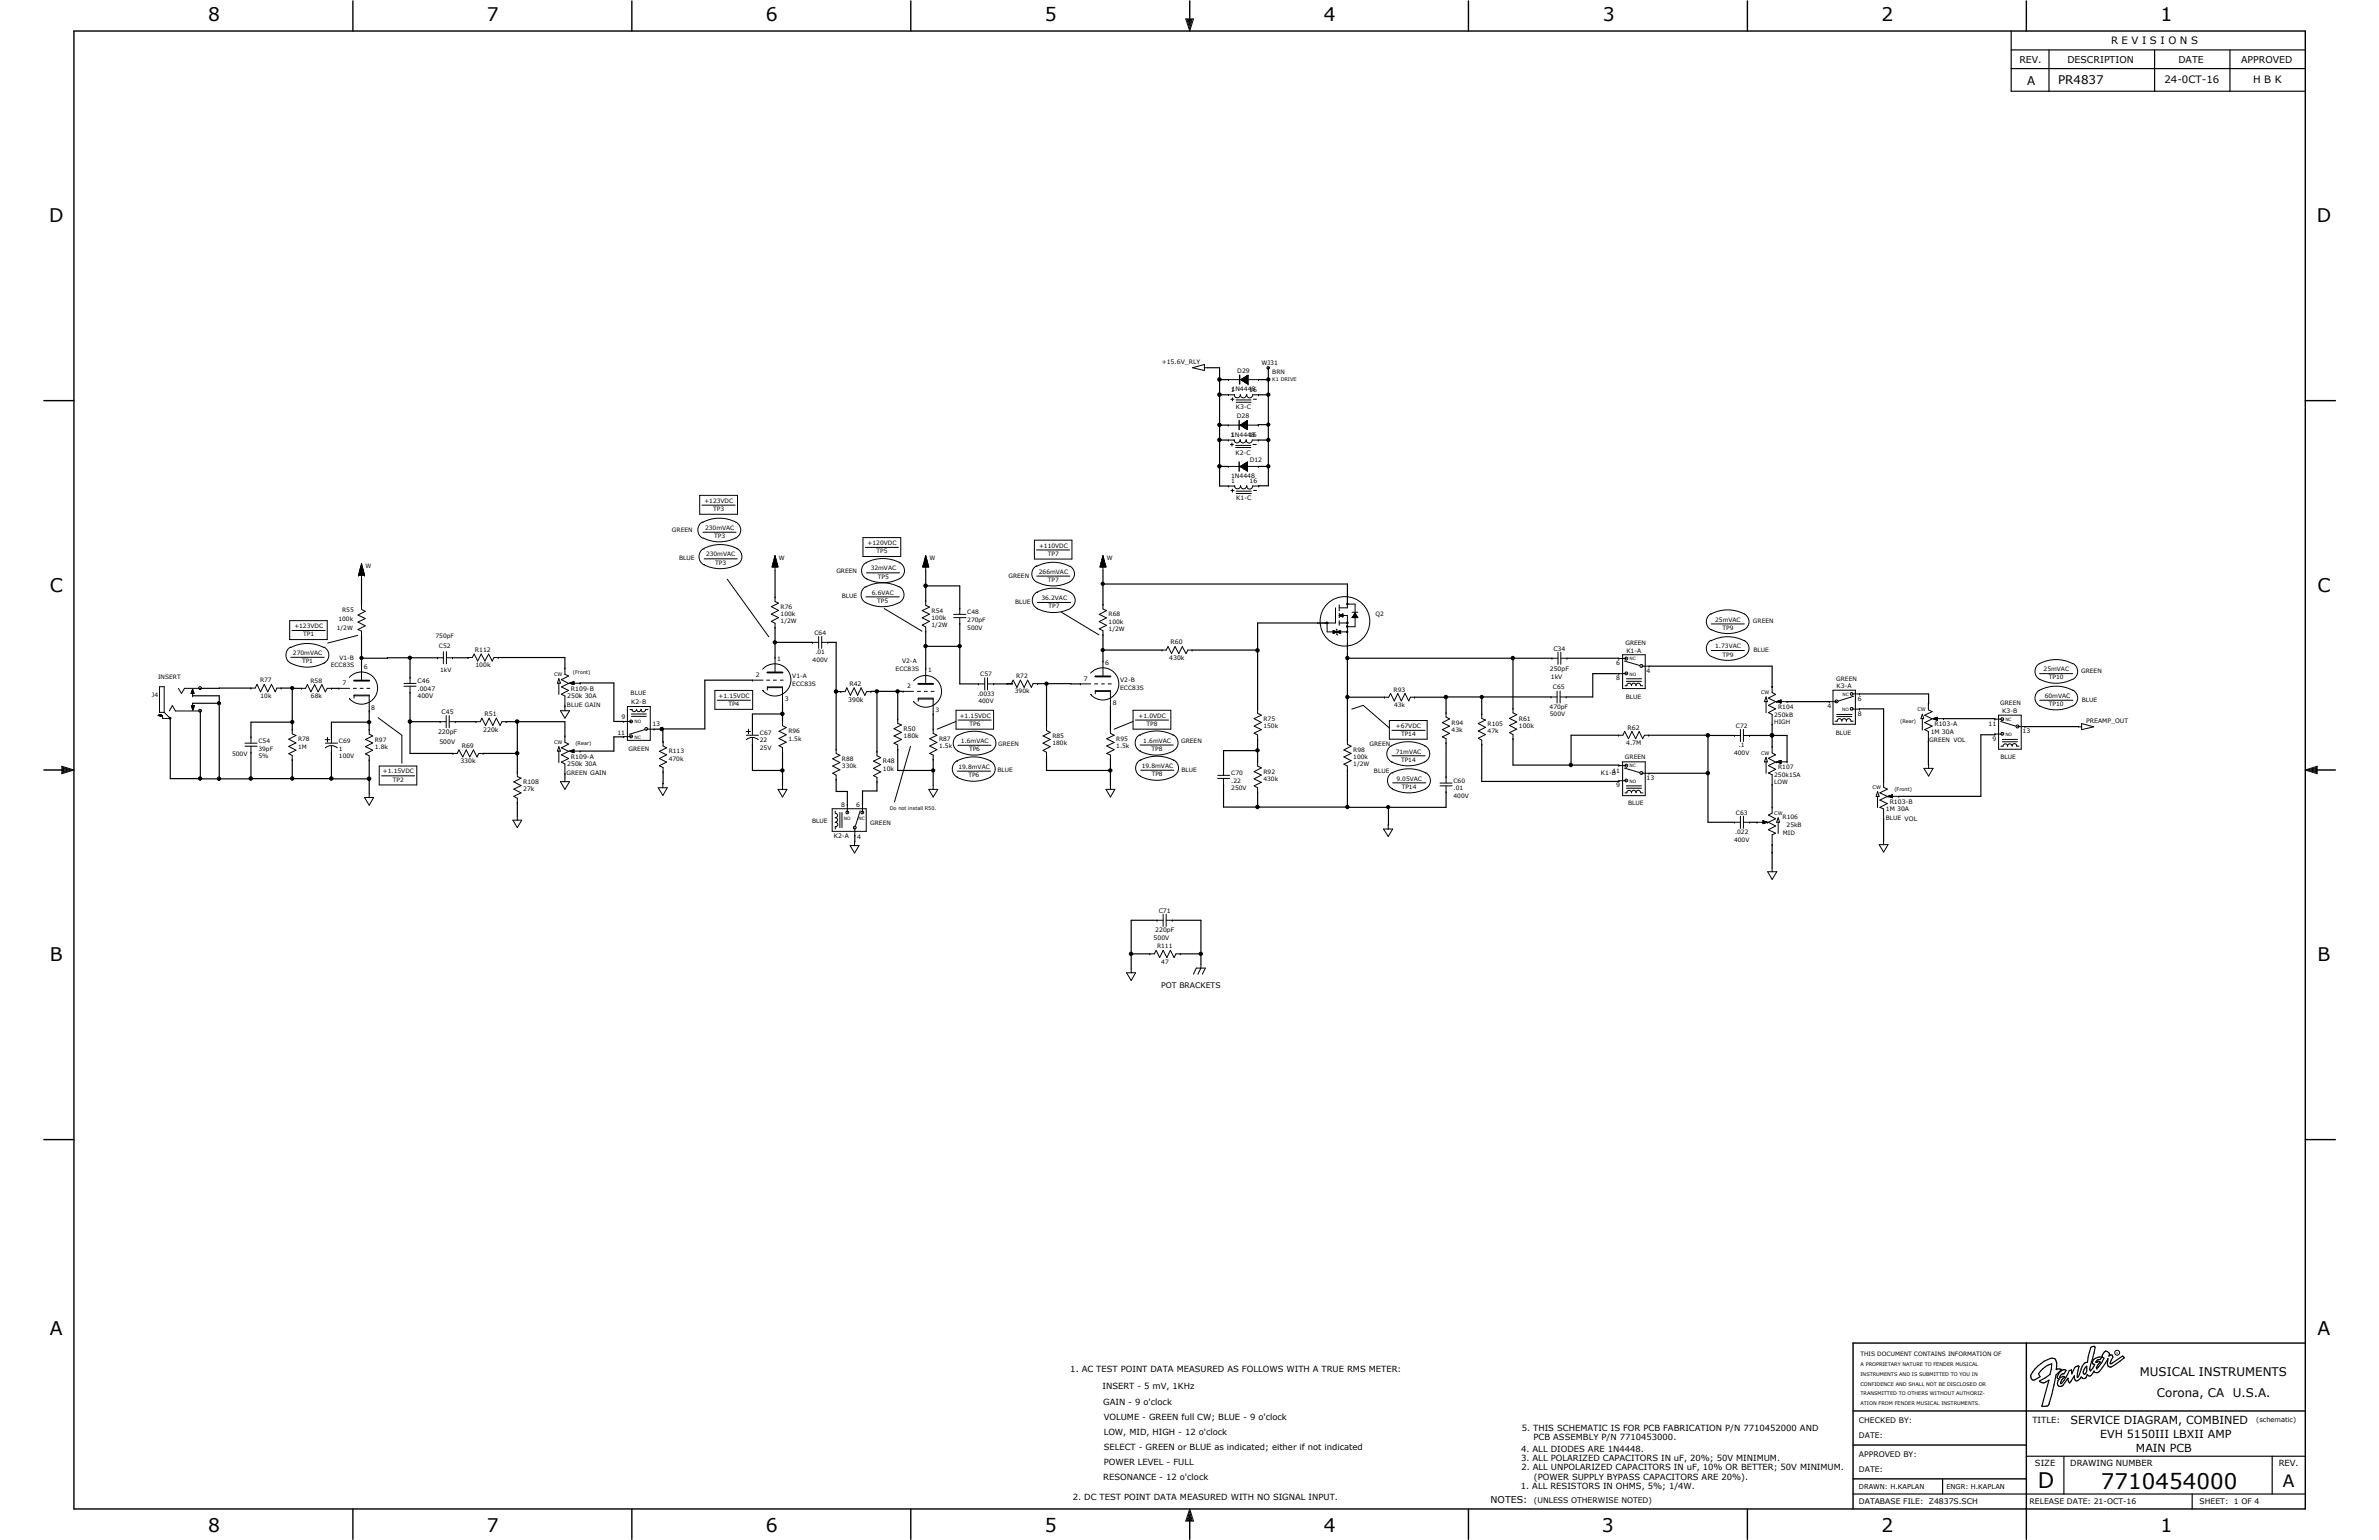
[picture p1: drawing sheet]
<svg xmlns="http://www.w3.org/2000/svg" width="432mm" height="279mm" viewBox="0 0 432 279" stroke-linecap="round" stroke-linejoin="round" font-family="sans-serif">
<defs><g id="words">
<g font-size="3.9">
<text x="369.9" y="270">D</text>
<text x="381.3" y="270.1">7710454000</text>
</g>
<g font-size="3.4">
<text x="37.8" y="3.8">8</text>
<text x="88.4" y="3.8">7</text>
<text x="139" y="3.8">6</text>
<text x="189.7" y="3.8">5</text>
<text x="240.3" y="3.8">4</text>
<text x="290.9" y="3.8">3</text>
<text x="341.5" y="3.8">2</text>
<text x="392.1" y="3.8">1</text>
<text x="8.9" y="40.3">D</text>
<text x="420.5" y="40.3">D</text>
<text x="9" y="107.4">C</text>
<text x="420.6" y="107.4">C</text>
<text x="9.1" y="174.4">B</text>
<text x="420.7" y="174.4">B</text>
<text x="9.1" y="242.1">A</text>
<text x="420.7" y="242.1">A</text>
<text x="37.8" y="278">8</text>
<text x="88.4" y="278">7</text>
<text x="139" y="278">6</text>
<text x="189.7" y="278">5</text>
<text x="240.3" y="278">4</text>
<text x="290.7" y="278">3</text>
<text x="341.5" y="278">2</text>
<text x="392.1" y="278">1</text>
</g>
<text font-size="3.1" x="414.3" y="269.7">A</text>
<g font-size="2.2">
<text x="367.9" y="15.4">A</text>
<text x="373.5" y="15.2">PR4837</text>
<text x="388.4" y="249.7">MUSICAL INSTRUMENTS</text>
<text x="391.5" y="253.4">Corona, CA</text>
<text x="405.2" y="253.4">U.S.A.</text>
</g>
<g font-size="2">
<text x="375.8" y="258.4">SERVICE DIAGRAM, COMBINED</text>
<text x="381.2" y="260.9">EVH 5150III LBXII AMP</text>
<text x="387.7" y="263.4">MAIN PCB</text>
</g>
<g font-size="1.8">
<text x="383.2" y="8">R E V I S I O N S</text>
<text x="392.9" y="15.1">24-0CT-16</text>
<text x="408.9" y="15.1">H B K</text>
</g>
<g font-size="1.7">
<text x="366.5" y="11.5">REV.</text>
<text x="375.2" y="11.5">DESCRIPTION</text>
<text x="395.4" y="11.5">DATE</text>
<text x="406.8" y="11.5">APPROVED</text>
<text x="270.6" y="272.7">NOTES:</text>
</g>
<g font-size="1.5">
<text x="194.3" y="248.9">1. AC TEST POINT DATA MEASURED AS FOLLOWS WITH A TRUE RMS METER:</text>
<text x="200.1" y="252.1">INSERT - 5 mV, 1KHz</text>
<text x="200.2" y="254.8">GAIN - 9 o'clock</text>
<text x="200.3" y="257.6">VOLUME - GREEN full CW; BLUE - 9 o'clock</text>
<text x="200.3" y="260.3">LOW, MID, HIGH - 12 o'clock</text>
<text x="200.3" y="263.1">SELECT - GREEN or BLUE as indicated; either if not indicated</text>
<text x="276.1" y="263.4">4. ALL DIODES ARE 1N4448.</text>
<text x="276.2" y="259.7">5. THIS SCHEMATIC IS FOR PCB FABRICATION P/N 7710452000 AND</text>
<text x="278.3" y="261.3">PCB ASSEMBLY P/N 7710453000.</text>
<text x="368.9" y="258.2">TITLE:</text>
<text x="200.2" y="268.4">RESONANCE - 12 o'clock</text>
<text x="200.3" y="265.9">POWER LEVEL - FULL</text>
<text x="276.1" y="265">3. ALL POLARIZED CAPACITORS IN uF, 20%; 50V MINIMUM.</text>
<text x="276.1" y="266.7">2. ALL UNPOLARIZED CAPACITORS IN uF, 10% OR BETTER; 50V MINIMUM.</text>
<text x="278.4" y="268.5">(POWER SUPPLY BYPASS CAPACITORS ARE 20%).</text>
<text x="369.4" y="266.1">SIZE</text>
<text x="375.8" y="266.1">DRAWING NUMBER</text>
<text x="413.6" y="266.1">REV.</text>
<text x="194.7" y="272.2">2. DC TEST POINT DATA MEASURED WITH NO SIGNAL INPUT.</text>
<text x="276.1" y="270.2">1. ALL RESISTORS IN OHMS, 5%; 1/4W.</text>
</g>
<g font-size="1.4">
<text x="210.8" y="179.2">POT BRACKETS</text>
<text x="337.4" y="258.1">CHECKED BY:</text>
<text x="337.4" y="260.9">DATE:</text>
<text x="337.4" y="264.3">APPROVED BY:</text>
<text x="337.4" y="267">DATE:</text>
<text x="278.4" y="272.6">(UNLESS OTHERWISE NOTED)</text>
<text x="337.4" y="272.9">DATABASE FILE:</text>
<text x="350.1" y="272.9">Z4837S.SCH</text>
<text x="368.4" y="272.9">RELEASE DATE: 21-OCT-16</text>
<text x="399.2" y="272.9">SHEET:</text>
<text x="405.5" y="272.9">1 OF 4</text>
</g>
<g font-size="1.2">
<text x="409.5" y="258.1">(schematic)</text>
<text x="337.4" y="270.2">DRAWN: H.KAPLAN</text>
<text x="353.3" y="270.2">ENGR: H.KAPLAN</text>
</g>
<g font-size="1.1">
<text x="210.9" y="66">+15.6V_RLY</text>
<text x="223.4" y="71.1">1</text>
<text x="223.5" y="71">1N4448</text>
<text x="224.6" y="67.6">D29</text>
<text x="226.7" y="71.1">16</text>
<text x="228.9" y="66.2">WJ31</text>
<text x="230.9" y="67.8">BRN</text>
<text x="224.3" y="74.3">K3-C</text>
<text x="224.5" y="75.9">D28</text>
<text x="223.4" y="79.3">1</text>
<text x="223.4" y="79.2">1N4448</text>
<text x="224.2" y="82.5">K2-C</text>
<text x="226.7" y="79.3">16</text>
<text x="226.8" y="83.9">D12</text>
<text x="223.4" y="87.6">1</text>
<text x="223.4" y="86.7">1N4448</text>
<text x="226.8" y="87.6">16</text>
<text x="127.8" y="91.3">+123VDC</text>
<text x="129.5" y="92.8">TP3</text>
<text x="224.4" y="90.8">K1-C</text>
<text x="122" y="96.6">GREEN</text>
<text x="123.3" y="101.6">BLUE</text>
<text x="128" y="96.1">230mVAC</text>
<text x="128.1" y="101">230mVAC</text>
<text x="129.6" y="97.6">TP3</text>
<text x="141.4" y="101.6">W</text>
<text x="157.5" y="98.9">+120VDC</text>
<text x="159.1" y="100.4">TP5</text>
<text x="168.7" y="101.6">W</text>
<text x="188.6" y="99.4">+110VDC</text>
<text x="190.2" y="100.9">TP7</text>
<text x="200.9" y="101.6">W</text>
<text x="66.3" y="103.1">W</text>
<text x="129.8" y="102.4">TP3</text>
<text x="151.8" y="104">GREEN</text>
<text x="158" y="103.5">32mVAC</text>
<text x="158.2" y="107.9">6.6VAC</text>
<text x="159.3" y="105">TP5</text>
<text x="183" y="104.8">GREEN</text>
<text x="188.6" y="104.1">266mVAC</text>
<text x="190.2" y="105.6">TP7</text>
<text x="53.4" y="114">+123VDC</text>
<text x="61.4" y="112.6">100k</text>
<text x="62.1" y="111.1">R55</text>
<text x="141.7" y="110.4">R76</text>
<text x="141.7" y="111.8">100k</text>
<text x="141.7" y="113.1">1/2W</text>
<text x="152.8" y="108.4">BLUE</text>
<text x="159.2" y="109.3">TP5</text>
<text x="169.1" y="111.2">R54</text>
<text x="169.1" y="112.5">100k</text>
<text x="169.1" y="113.8">1/2W</text>
<text x="175.6" y="111.5">C48</text>
<text x="175.6" y="112.8">270pF</text>
<text x="184.2" y="109.5">BLUE</text>
<text x="189" y="108.9">36.2VAC</text>
<text x="190.3" y="110.4">TP7</text>
<text x="201.2" y="111.8">R68</text>
<text x="201.2" y="113.2">100k</text>
<text x="249.7" y="111.7">Q2</text>
<text x="311.3" y="112.8">25mVAC</text>
<text x="318.2" y="113.1">GREEN</text>
<text x="53.2" y="118.8">270mVAC</text>
<text x="55" y="115.4">TP1</text>
<text x="61.1" y="114.3">1/2W</text>
<text x="61.6" y="119.7">V1-B</text>
<text x="79" y="115.8">750pF</text>
<text x="79.7" y="117.6">C52</text>
<text x="86.2" y="118.3">R112</text>
<text x="141.1" y="120">1</text>
<text x="147.8" y="115.2">C64</text>
<text x="148" y="118.7">.01</text>
<text x="175.6" y="114.4">500V</text>
<text x="201.2" y="114.5">1/2W</text>
<text x="212.2" y="119.8">430k</text>
<text x="212.5" y="116.9">R60</text>
<text x="281.9" y="118.1">C34</text>
<text x="295" y="117">GREEN</text>
<text x="295.2" y="118.4">K1-A</text>
<text x="311.3" y="117.6">1.73VAC</text>
<text x="312.6" y="114.3">TP9</text>
<text x="312.6" y="119.1">TP9</text>
<text x="318.3" y="118.3">BLUE</text>
<text x="28.7" y="123.3">INSERT</text>
<text x="47.2" y="123.8">R77</text>
<text x="54.8" y="120.4">TP1</text>
<text x="56.3" y="123.9">R58</text>
<text x="60" y="121.1">ECC83S</text>
<text x="62.2" y="124.3">7</text>
<text x="66" y="121.5">6</text>
<text x="75.8" y="124">C46</text>
<text x="75.8" y="125.3">.0047</text>
<text x="79.9" y="122">1kV</text>
<text x="86.3" y="121.1">100k</text>
<text x="103.6" y="125.3">R109-B</text>
<text x="137.2" y="122.9">2</text>
<text x="143.8" y="123">V1-A</text>
<text x="143.8" y="124.5">ECC83S</text>
<text x="147.5" y="120.1">400V</text>
<text x="154.2" y="124.5">R42</text>
<text x="162.6" y="121.7">ECC83S</text>
<text x="163.7" y="120.4">V2-A</text>
<text x="164.6" y="124.9">2</text>
<text x="168.4" y="122">1</text>
<text x="177.9" y="122.7">C57</text>
<text x="184.2" y="125.8">390k</text>
<text x="184.4" y="123">R72</text>
<text x="196.7" y="123.5">7</text>
<text x="200.6" y="120.6">6</text>
<text x="203.3" y="123.7">V2-B</text>
<text x="203.3" y="125.1">ECC83S</text>
<text x="252.9" y="125.5">R93</text>
<text x="281.3" y="121.7">250pF</text>
<text x="281.5" y="123.2">1kV</text>
<text x="281.9" y="125.1">C65</text>
<text x="293.4" y="120.7">6</text>
<text x="293.4" y="123.4">8</text>
<text x="298.9" y="122.1">4</text>
<text x="333.3" y="123.5">GREEN</text>
<text x="333.3" y="124.8">K3-A</text>
<text x="370.9" y="121.8">25mVAC</text>
<text x="371.9" y="123.3">TP10</text>
<text x="377.7" y="122.1">GREEN</text>
<text x="27.6" y="126.5">J4</text>
<text x="47.3" y="126.6">10k</text>
<text x="56.4" y="126.6">68k</text>
<text x="67.4" y="128.7">8</text>
<text x="75.8" y="126.7">400V</text>
<text x="80.1" y="129.6">C45</text>
<text x="88" y="130">R51</text>
<text x="102.9" y="128.2">BLUE GAIN</text>
<text x="103" y="126.7">250k 30A</text>
<text x="112.8" y="130.5">9</text>
<text x="114.5" y="126.1">BLUE</text>
<text x="114.6" y="127.8">K2-B</text>
<text x="118.4" y="131.7">13</text>
<text x="130.4" y="126.6">+1.15VDC</text>
<text x="132.2" y="128.1">TP4</text>
<text x="142.5" y="127.3">3</text>
<text x="154" y="127.3">390k</text>
<text x="169.8" y="129.2">3</text>
<text x="174.2" y="130.2">+1.15VDC</text>
<text x="176" y="131.7">TP6</text>
<text x="177.4" y="126.2">.0033</text>
<text x="177.6" y="127.6">400V</text>
<text x="202" y="127.9">8</text>
<text x="206.7" y="130.2">+1.0VDC</text>
<text x="208.1" y="131.7">TP8</text>
<text x="229.3" y="130.8">R75</text>
<text x="253" y="128.2">43k</text>
<text x="263.5" y="131.5">R94</text>
<text x="270" y="131.7">R105</text>
<text x="275.7" y="130.8">R61</text>
<text x="281.3" y="128.7">470pF</text>
<text x="281.3" y="129.9">500V</text>
<text x="295.1" y="126.8">BLUE</text>
<text x="322" y="130">250kB</text>
<text x="322" y="131.4">HIGH</text>
<text x="322.7" y="128.6">R104</text>
<text x="331.7" y="128.5">4</text>
<text x="337.2" y="127.1">6</text>
<text x="337.2" y="129.9">8</text>
<text x="351.1" y="131.8">R103-A</text>
<text x="360.9" y="131.7">11</text>
<text x="363.1" y="128">GREEN</text>
<text x="363.4" y="129.4">K3-B</text>
<text x="371.1" y="126.6">60mVAC</text>
<text x="371.9" y="128.1">TP10</text>
<text x="377.9" y="127.3">BLUE</text>
<text x="378.7" y="131.1">PREAMP_OUT</text>
<text x="42.1" y="137.2">500V</text>
<text x="46.9" y="134.8">C54</text>
<text x="46.9" y="136.2">39pF</text>
<text x="46.9" y="137.5">5%</text>
<text x="54.1" y="134.5">R78</text>
<text x="54.1" y="135.8">1M</text>
<text x="61.5" y="134.8">C69</text>
<text x="61.5" y="136.2">1</text>
<text x="61.5" y="137.6">100V</text>
<text x="68" y="134.5">R97</text>
<text x="68" y="135.8">1.8k</text>
<text x="79.5" y="133.1">220pF</text>
<text x="79.8" y="135">500V</text>
<text x="83.8" y="135.7">R69</text>
<text x="87.7" y="132.8">220k</text>
<text x="103.6" y="137.7">R109-A</text>
<text x="112.1" y="133.3">11</text>
<text x="114.1" y="136.3">GREEN</text>
<text x="121.4" y="136.7">R113</text>
<text x="137.9" y="133.3">C67</text>
<text x="137.9" y="134.7">22</text>
<text x="137.9" y="136.1">25V</text>
<text x="143.1" y="133.1">R96</text>
<text x="143.1" y="134.4">1.5k</text>
<text x="164" y="132.6">R50</text>
<text x="164" y="133.9">180k</text>
<text x="170.4" y="134.4">R87</text>
<text x="170.4" y="135.7">1.5k</text>
<text x="174.4" y="134.8">1.6mVAC</text>
<text x="175.9" y="136.3">TP6</text>
<text x="181.2" y="135.3">GREEN</text>
<text x="191" y="133.9">R85</text>
<text x="191" y="135.2">180k</text>
<text x="202.6" y="134.4">R95</text>
<text x="202.6" y="135.7">1.5k</text>
<text x="207.5" y="134.8">1.6mVAC</text>
<text x="209" y="136.3">TP8</text>
<text x="214.4" y="134.8">GREEN</text>
<text x="229.3" y="132.1">150k</text>
<text x="245.6" y="136.4">R98</text>
<text x="245.6" y="137.7">100k</text>
<text x="248.6" y="135.3">GREEN</text>
<text x="253.3" y="136.7">71mVAC</text>
<text x="253.4" y="132.1">+67VDC</text>
<text x="254.3" y="133.6">TP14</text>
<text x="263.5" y="132.8">43k</text>
<text x="270" y="133">47k</text>
<text x="275.7" y="132">100k</text>
<text x="294.9" y="137.7">GREEN</text>
<text x="295.1" y="135.2">4.7M</text>
<text x="295.4" y="132.4">R62</text>
<text x="314.7" y="137">400V</text>
<text x="315.1" y="132.1">C72</text>
<text x="315.6" y="135.6">.1</text>
<text x="333.2" y="133.3">BLUE</text>
<text x="350.2" y="134.7">GREEN VOL</text>
<text x="350.4" y="133.1">1M 30A</text>
<text x="361.7" y="134.5">9</text>
<text x="363.1" y="137.6">BLUE</text>
<text x="367.1" y="133.1">13</text>
<text x="69.5" y="140.3">+1.15VDC</text>
<text x="71.3" y="141.8">TP2</text>
<text x="83.6" y="138.5">330k</text>
<text x="95" y="142.3">R108</text>
<text x="95" y="143.6">27k</text>
<text x="102.8" y="140.5">GREEN GAIN</text>
<text x="103" y="139">250k 30A</text>
<text x="121.4" y="138">470k</text>
<text x="152.8" y="138">R88</text>
<text x="152.8" y="139.4">330k</text>
<text x="160.2" y="138.5">R48</text>
<text x="160.2" y="139.8">10k</text>
<text x="173.9" y="139.5">19.8mVAC</text>
<text x="175.8" y="141">TP6</text>
<text x="181.1" y="140.1">BLUE</text>
<text x="207.2" y="139.4">19.8mVAC</text>
<text x="209" y="140.8">TP8</text>
<text x="214.5" y="140">BLUE</text>
<text x="223.5" y="140.7">C70</text>
<text x="223.5" y="142">.22</text>
<text x="223.5" y="143.4">250V</text>
<text x="229.3" y="140.4">R92</text>
<text x="229.3" y="141.7">430k</text>
<text x="245.6" y="139">1/2W</text>
<text x="249.4" y="140.2">BLUE</text>
<text x="253.4" y="141.6">9.05VAC</text>
<text x="254.3" y="138.2">TP14</text>
<text x="254.4" y="143.1">TP14</text>
<text x="263.8" y="142">C60</text>
<text x="263.8" y="143.4">.01</text>
<text x="290.6" y="140.6">K1-B</text>
<text x="292.7" y="140.2">11</text>
<text x="293.4" y="142.9">9</text>
<text x="298.9" y="141.5">13</text>
<text x="322" y="140.9">250k15A</text>
<text x="322" y="142.3">LOW</text>
<text x="322.7" y="139.6">R107</text>
<text x="147.4" y="149.4">BLUE</text>
<text x="152.7" y="146.3">8</text>
<text x="155.4" y="146.3">6</text>
<text x="157.9" y="149.6">GREEN</text>
<text x="263.8" y="144.7">400V</text>
<text x="295.5" y="146">BLUE</text>
<text x="315.1" y="147.8">C63</text>
<text x="323.6" y="148.6">R106</text>
<text x="342.3" y="148.8">BLUE VOL</text>
<text x="342.3" y="147.2">1M 30A</text>
<text x="343" y="145.8">R103-B</text>
<text x="151.3" y="152.1">K2-A</text>
<text x="155.6" y="152.2">4</text>
<text x="314.7" y="152.7">400V</text>
<text x="314.9" y="151.3">.022</text>
<text x="323.6" y="151.5">MID</text>
<text x="324.3" y="150.1">25kB</text>
<text x="210.3" y="165.6">C71</text>
<text x="209.4" y="170.6">500V</text>
<text x="209.7" y="169.2">220pF</text>
<text x="210" y="172.1">R111</text>
<text x="210.8" y="174.8">47</text>
<text x="337.7" y="246">THIS DOCUMENT CONTAINS INFORMATION OF</text>
</g>
<g font-size=".9">
<text x="230.9" y="69.2">K1 DRIVE</text>
<text x="100.6" y="122.6">CW</text>
<text x="104" y="122.2">(Front)</text>
<text x="319.7" y="126">CW</text>
<text x="344.9" y="131.1">(Rear)</text>
<text x="348" y="129.1">CW</text>
<text x="100.6" y="135">CW</text>
<text x="104.4" y="135.1">(Rear)</text>
<text x="319.7" y="136.9">CW</text>
<text x="339.9" y="143.2">CW</text>
<text x="343.8" y="143.5">(Front)</text>
<text x="161.5" y="147">Do not install R50.</text>
<text x="322" y="147.9">CW</text>
<text x="337.7" y="249.6">INSTRUMENTS AND IS SUBMITTED TO YOU IN</text>
<text x="337.7" y="251.4">CONFIDENCE AND SHALL NOT BE DISCLOSED OR</text>
<text x="337.7" y="247.8">A PROPRIETARY NATURE TO FENDER MUSICAL</text>
<text x="337.7" y="253.2">TRANSMITTED TO OTHERS WITHOUT AUTHORIZ-</text>
<text x="337.7" y="254.9">ATION FROM FENDER MUSICAL INSTRUMENTS.</text>
</g>
<g font-size=".8">
<text x="295.7" y="119.8">NC</text>
<text x="295.7" y="122.6">NO</text>
<text x="115.1" y="131.2">NO</text>
<text x="334.3" y="129">NO</text>
<text x="334.4" y="126.2">NC</text>
<text x="364" y="130.7">NC</text>
<text x="115.1" y="134">NC</text>
<text x="364" y="133.6">NO</text>
<text x="295.7" y="142">NO</text>
<text x="295.7" y="139.2">NC</text>
<text x="153.2" y="148.8">NO</text>
<text x="155.8" y="148.8">NC</text>
</g>
<text font-size=".5" x="384.2" y="245.7">R</text>
</g></defs>
<g fill="none" stroke="#000" stroke-width=".18">
<path d="M215.2 3.4h1.4l-.7 2.2zM215.4 3.6h1l-.5 1.6zM215.6 3.7h.6l-.3 .9zM216.5 66.7l2.1-.6v1.1zM218.6 66.7h.6M222.9 79.8h.1M222.9 77.1h.1M222.9 77.1h5.5M223 71.6h1a.55 .55 0 0 0 .6 .6 .55 .55 0 0 0 .5-.6M223 71.6h.1M223 68.9h.1M223 68.9h5.4"/>
<path d="M223.4 72.4h.5M223.7 72.2v.5M224.4 73h2.7M224.4 72.6h2.7M225.1 79.8a.55 .55 0 0 1-.6 .5 .55 .55 0 0 1-.5-.5h-1.1M225.1 77.1l1.3-.8v1.6zM225.2 71.6h-.1a.55 .55 0 0 0 .6 .6 .55 .55 0 0 0 .5-.6M225.2 77v.2M225.2 77.1h1.2M225.2 77.3h1.2M225.3 68.8v.2M225.3 77v.3"/>
<path d="M225.3 69h1.2M225.4 77h1M225.4 68.7h1.1M225.5 68.7v.3M225.5 76.9v.4M225.5 77.4h.9M225.6 68.6v.5M225.6 69.2h.9M225.6 68.6h.9M225.7 68.5v.7M225.7 76.8v.7h.7M225.9 77.6h.5"/>
<path d="M226 68.4v1M226 76.6v1.1M226 76.5h.4M226 69.4h.5M226.1 68.3h.4M226.1 68.3v1.2M226.1 76.5v1.3h.3M226.2 79.8a.55 .55 0 0 1-.6 .5 .55 .55 0 0 1-.5-.5M226.3 76.4v1.5M226.3 76.4h.1M226.4 77.9h.1M226.4 68.1v1.5"/>
<path d="M226.4 76.8h-.8v.6M226.4 76.7h-.6v.9M226.5 69.7h.1M226.5 68.1h.1M226.5 68.5h-.7v.8h.7M226.5 68.2h-.2v1.4h.2M226.5 68.1v1.6M226.5 68.1l-1.3 .8 1.3 .8M227.3 79.8a.55 .55 0 0 1-.6 .6 .55 .55 0 0 1-.5-.6M227.3 79.8h1.1M227.4 71.6a.55 .55 0 0 1-.6 .6 .55 .55 0 0 1-.5-.6v.1M227.4 71.6h1"/>
<path d="M227.5 72.4h.5M228.4 79.8h.1M228.4 77.1h.1M228.4 71.6h.1M228.4 68.9h.1M230 66.6h.3v.3h-.3zM230.2 66.8h.1M127 89.9h6.9v3.4h-6.9zM127.4 91.7h6M127.6 94.8l-.1-.1a1.68 1.68 0 0 0 0 2.9M127.6 94.7a6.4 6.4 0 0 1 6 .1M127.6 96.6h6"/>
<path d="M127.7 99.5a6.3 6.3 0 0 1 6.1 .1M127.8 99.6l-.1-.1a1.68 1.68 0 0 0 0 2.9M133.6 97.6a6.5 6.5 0 0 1-6 0M133.6 94.7a1.65 1.65 0 0 1 0 2.9M133.8 99.5a1.73 1.73 0 0 1 .8 1.9 1.73 1.73 0 0 1-1.6 1.4 6.6 6.6 0 0 1-5.3-.4h.1M156.6 97.5h6.9v3.5h-6.9zM157.1 99.3h6M187.7 98h6.9v3.4h-6.9zM188.1 99.8h6M222.9 84.6h.1M222.9 84.6h5.5M223 88.2h.1"/>
<path d="M223.4 80.6h.5M223.4 89h.6M223.6 80.3v.6M223.7 88.7v.6M224.3 81.2h2.7M224.3 80.8h2.7M224.4 89.5h2.7M224.4 89.1h2.7M225.1 84.6l1.3-.8v1.7zM225.2 88.1a.55 .55 0 0 1-.6 .6 .55 .55 0 0 1-.5-.6l-1.1 .1M225.2 84.6v.1M225.2 84.8h1.2"/>
<path d="M225.3 84.5v.3M225.4 84.5h1M225.5 84.4v.5h.9M225.7 84.2v.8h.7M225.8 84.2h.6M225.8 84.2v.9M225.9 85.2h.5M226 84.1v1.1M226 84.1h.4M226.1 84v1.3h.3M226.3 88.1a.55 .55 0 0 1-.6 .6 .55 .55 0 0 1-.5-.6v.1M226.4 85.4h.1"/>
<path d="M226.4 84.4h-.8v.5M226.4 83.9h-.1v1.5M227.4 88.1a.55 .55 0 0 1-.6 .6 .55 .55 0 0 1-.5-.6l.1 .1M227.4 88.2h1.1M227.4 80.6h.6M227.5 89h.5M228.4 84.6h.1M228.5 88.2h.1M52.6 112.6h6.8v3.4h-6.8zM52.8 119.3h6M53 114.4h6M58.8 117.5a6.4 6.4 0 0 0-6 0 .9 .9 0 0 0-.8 .7 1.68 1.68 0 0 0 .7 2.1"/>
<path d="M58.8 117.4a1.64 1.64 0 0 1 0 2.9M64.9 115.3l-5.4 1.4M65.1 104.4h.1M65.1 104.4h1.1M65.1 104.3h1M65.2 104.2h.9M65.2 104.1h.9M65.2 103.9h.8M65.3 103.6h.7M65.3 103.5h.7M65.4 103.3h.5v1.1M65.4 103.1h.4"/>
<path d="M65.4 103h.4M65.5 102.8h.2v1.6M65.5 102.7v1.7M65.6 102.7h.1M65.6 102.5h.1M65.6 109.8h.1M65.6 115.3h.1M65.6 102.3v2.7M65.6 109.8v.8l.7 .3-1.3 .7 1.3 .6-1.3 .7 1.3 .6-1.3 .7 .6 .3v.8M65.6 102.4h.1M65.6 102.3l-.5 2.1M65.6 102.3l.6 2.1"/>
<path d="M65.9 103.2h-.5v1.2M66 103.8h-.8v.6M66 103.8v.6M66.2 104.4h.1M79.4 119.3h.1M79.4 119.3h1.1M80.5 118.2v2.2M81 119.3h1.1M81 118.2v2.2M82.1 119.3h.1M85 119.3h.1M85 119.3h.7l.4-.6 .6 1.2 .6-1.2 .7 1.2 .7-1.2 .6 1.2 .4-.6h.7"/>
<path d="M90.4 119.3h.1M127.8 101.4h6M132 105.1l7.5 10.4M140.2 102.8h1M140.2 102.7h.9v.2M140.2 102.5v.4M140.3 102.5h.8M140.3 102.4h.8M140.3 102.3h.8M140.3 102.2h.7v.7M140.3 102v.9M140.4 102h.6"/>
<path d="M140.4 101.9h.5M140.4 101.7h.5M140.5 101.6h.4M140.5 101.3h.3M140.6 101.2h.2M140.6 101h.1M140.6 100.9v2M140.7 119.3h.1M140.7 108.3h.1M140.7 113.8h.1M140.7 100.9h.1M140.7 102.2v1.3"/>
<path d="M140.7 108.3v.8l.6 .3-1.3 .7 1.3 .6-1.3 .7 1.3 .7-1.3 .6 .7 .4v.7M140.7 119.3v2.7M140.7 100.8l.5 2.1h-1.1zM140.8 101.1v1.8M140.8 101.4h-.3v1.5M140.9 101.6v1.3M147.5 116.5h.1M147.5 116.5h1.1M148.6 115.5v2.1M149.1 116.5h1.1M149.1 115.5v2.1M150.2 116.5h.1"/>
<path d="M157.2 106.5a.9 .9 0 0 0-.8 .7 1.68 1.68 0 0 0 .7 2.1M157.2 109.3a6.5 6.5 0 0 0 6 0M157.2 106.5a6.4 6.4 0 0 1 6 0M157.2 108.3h6M157.2 102.1a6.3 6.3 0 0 1 6.1 .1M157.3 102.2a.9 .9 0 0 0-.8 .6 1.68 1.68 0 0 0 .7 2.2M157.3 103.9h6M160.5 110.4l6.8 4.1M163.2 106.4a1.64 1.64 0 0 1 0 2.9M163.3 102.1a1.73 1.73 0 0 1 .8 1.9 1.73 1.73 0 0 1-1.5 1.3 6.6 6.6 0 0 1-5.4-.3h.1M167.5 102.8h1.1M167.6 102.7h.9v.2"/>
<path d="M167.6 102.5v.4M167.6 102.5h.9M167.6 102.4h.8M167.6 102.3h.8M167.7 102.2h.7v.7M167.7 102v.9M167.7 102h.6M167.8 101.9h.5M167.8 101.7h.4M167.9 101.6h.3M167.9 101.3h.2M167.9 101.2h.2"/>
<path d="M168 101h.1M168 100.9v2M168 109h.1M168 114.5h.1M168 100.9h.1M168 102.2v1.3M168 109v.8l.7 .4-1.3 .6 1.3 .6-1.3 .7 1.3 .6-1.3 .7 .6 .3v.8M168 100.8l.6 2.1h-1.1zM168.1 101.1v1.8M168.2 101.4h-.3v1.5M168.2 101.6v1.3M173.1 111.5h2.2"/>
<path d="M173.1 112.1h2.2M174.2 110.4h.1M174.2 113.1h.1M174.2 110.4v1.1M174.2 112.1v1M188.2 105.6a6.5 6.5 0 0 0 5.9 0M188.2 104.5h6M188.2 107.4a6.3 6.3 0 0 1 6.1 .1M188.3 107.5l-.1-.1a1.68 1.68 0 0 0 0 3M188.3 110.4h-.1a6.6 6.6 0 0 0 6.1 0M188.3 109.3h6M192.7 111.1l6.8 4.1"/>
<path d="M194.2 102.8a6.4 6.4 0 0 0-6-.1 .9 .9 0 0 0-.8 .7 1.68 1.68 0 0 0 .7 2.2M194.2 102.7a1.65 1.65 0 0 1 0 2.9M194.3 107.5a1.65 1.65 0 0 1 0 2.9M199.7 102.8h1M199.7 102.7h1v.2M199.8 102.4h.8M199.8 102.3h.8M199.9 102.2h.6M199.9 101.9h.5M200 101.7h.4M200 101.6h.4M200 101.4v1.5"/>
<path d="M200 101.4h.4M200.1 101.3h.2M200.1 101.2h.2M200.1 101h.1M200.1 100.9v2M200.2 120h.1M200.2 109.7h.1M200.2 115.2h.1M200.2 100.9h.1M200.2 102.2v1.3M200.2 109.7v.8l.6 .3-1.3 .7 1.3 .6-1.3 .7 1.3 .7-1.3 .6 .7 .3v.8M200.2 120v2.7"/>
<path d="M200.2 100.8l.5 2.1h-1.1zM200.3 101.1v1.8M200.4 101.6v1.3M200.5 102h-.6v.9M200.5 102.2v.7M200.6 102.5h-.9v.4M210.9 117.9h.1M210.9 117.9h.8l.3-.6 .6 1.3 .7-1.3 .7 1.3 .6-1.3 .7 1.3 .3-.7h.8M216.4 117.9h.1M240.9 113v1.6h1.1M242 114.4l.7 .2-.7 .3zM242 114.9h.2"/>
<path d="M242 114.7h.6M242 114.6h.4M242 114.5h.1M242.1 114.5v.4M242.3 114.5v.3M242.4 110.3v2.7h-3.3M242.4 114.6v.2M242.5 114.6v.1M242.5 114.1l.2 .2v.8l.1 .1M242.7 114.6l.6-.2v.5zM242.7 114.7h.6M242.8 114.6v.2"/>
<path d="M242.9 114.6h.4M243 114.5v.3M243.1 111.7h1.5v6.8M243.1 113h1.5M243.1 109.7v1.1M243.1 111.3v.8M243.1 112.6v.9M243.1 111.7l.7-.3v.5zM243.1 111.7h.7M243.1 114.5v.4h.2M243.1 111.6v.1M243.2 114.5h.1"/>
<path d="M243.2 111.6v.1M243.2 114.4v.5M243.3 111.6h.5M243.3 114.6h1.3M243.4 111.5v.3M243.5 111.5v.3h.3M243.8 111.4h-.2v.5M244.6 107.5v2.8h-1.5M244.6 109.6h1.4v4.1h-1.4M245.4 111.1h1.1M245.4 112v.1M245.4 112h1"/>
<path d="M245.6 111.8h.7M245.6 111.8v.3M245.7 111.7h.5v.4M245.8 111.4h.2M245.8 111.3v.8M245.9 111.3h.1M246 111.3l.5 .8h-1.1zM246.1 111.5v.6M246.2 111.6h-.5v.5M246.4 111.9v.2M281.7 119.4h.1M281.7 119.4h1.1"/>
<path d="M282.8 118.3v2.2M283.3 119.4h1.1M283.3 118.3v2.2M284.4 119.4h.1M293.8 119.5h.1M293.8 119.5h1.4M294.5 118.8h4.1v6.1h-4.1zM294.9 119.9l2.7 .8M310.6 111.4a.9 .9 0 0 0-.7 .7 1.68 1.68 0 0 0 .7 2.2M310.6 111.4a6.4 6.4 0 0 1 6 0M310.6 113.2h6M310.6 118h6"/>
<path d="M316.6 114.2a6.5 6.5 0 0 1-6 0v.1M316.6 111.4a1.65 1.65 0 0 1 0 2.9M316.6 116.3a6.4 6.4 0 0 0-6-.1 .9 .9 0 0 0-.7 .7 1.68 1.68 0 0 0 .7 2.2M316.6 116.2a1.63 1.63 0 0 1 0 2.9 6.5 6.5 0 0 1-6 0M11.2 139l2.2 .7-2.2 .7zM11.4 139.2l1.6 .5-1.6 .5zM11.5 139.4l.9 .3-.9 .3zM28.7 129.8h.8v.5h1.4M28.7 129.8l.6-.1v.3zM28.7 129.8h.1M28.8 129.8h.1M28.9 129.8h.1"/>
<path d="M28.9 129.8h.4M28.9 129.7v.2M29 124.6h.8v4.6h-.8zM29 129.7v.2M29.1 129.7v.2h.2M29.2 129.7v.3M29.3 129.8h-.5M29.8 129.2l1.1 1.1M30.7 129l.6-1 .5 1h4.6M30.8 130.2h.2v.2h-.2zM30.9 130.3h.1M32.4 124.9l.5 .9 .6-.9h2.9"/>
<path d="M34.7 125.8h.1M34.8 125.6h.4M34.8 125.5h.3M34.8 125.4h.3M34.8 125.3v.5M34.8 128v.4h.4M34.8 128.3h.4M34.9 125.3h.1M34.9 128.6h.2M34.9 125.1h.1M35 126.2h.1M35 127.6h.1"/>
<path d="M35 128.7h.1M35 125l.2 .8h-.5zM35 125v1.2M35 127.6v1.2M35.1 125.5v.3M35.1 128v.5M35.3 128h-.5l.2 .8M35.3 128l-.3 .8M35.3 128l-.5 .1M36.4 124.9h.1M36.4 129h.1M44.4 134.8h2.3"/>
<path d="M44.4 135.4h2.3M45.6 133.7h.1M45.6 136.5h.1M45.6 124.8h.1M45.6 133.7v1.1M45.6 135.4v1.1M45.6 124.8h.7l.4-.6 .6 1.3 .7-1.3 .6 1.3 .7-1.3 .7 1.3 .2-.7h.8M51 124.8h.1M52.8 120.3a6.5 6.5 0 0 0 6 0M53 132.4h.1M53 137.8h.1M53 132.4v.7l.7 .3-1.3 .7 1.3 .7-1.3 .6 1.3 .7-1.3 .6 .6 .4v.7"/>
<path d="M54.7 124.9h.1M54.7 124.9h.8l.3-.7 .6 1.3 .7-1.3 .6 1.3 .7-1.3 .7 1.3 .3-.6h.8M59 134.2h.9M59.1 135.7a1.62 1.62 0 0 1 2.1 0M59.1 134.8h2.2M59.4 133.8v.8M60.2 124.9h.1M60.2 133.8h.1M60.2 136.5h.1M60.2 133.8v1M60.2 135.4v1.1M61.5 124.9h.1"/>
<path d="M61.5 124.9h2M63.4 122.9a2.92 2.92 0 0 1 4.2-.2 2.92 2.92 0 0 1 0 4.2 2.92 2.92 0 0 1-4.2-.2l.1 .1M64.1 124.9h.6M64.3 126.7v-.6h2.7v2.9M64.3 126.2h2.7M65.4 124.9h.5M65.6 120.8h.1M65.6 120.8v2.7M66.6 124.9h.5M67 129h.1M67 132.4h.1M67 137.9h.1"/>
<path d="M67 132.4v.8l.6 .3-1.3 .7 1.3 .6-1.3 .7 1.3 .6-1.3 .7 .7 .3v.8M68.6 130.2l4.3 3.2v5.1M68.8 139h6.8v3.4h-6.8zM73.3 124h2.2M73.3 124.5h2.2M74.4 122.9h.1M74.4 125.6h.1M74.4 122.9v1.1M74.4 124.5v1.1M79.9 130.9h.1M79.9 130.9h1.1M81 129.8v2.2"/>
<path d="M81.5 130.9h1.1M81.5 129.8v2.2M82.2 136.7h.1M82.2 136.7h.8l.3-.6 .7 1.2 .6-1.2 .7 1.2 .6-1.2 .7 1.2 .3-.6h.8M82.6 130.9h.1M86.4 130.9h.1M86.4 130.9h.8l.3-.6 .6 1.3 .7-1.3 .7 1.3 .6-1.3 .7 1.3 .3-.7h.8M87.7 136.7h.1M91.9 130.9h.1M101.4 123.1l.3 .9h-.5zM101.4 124v2M101.4 136.3v2"/>
<path d="M101.4 135.5l.3 .8h-.5zM101.7 128.9h1.7l-.9 1.4zM102.5 128.1h.1M102.5 121.2h.1M102.5 133.6h.1M102.5 121.2v1.1l.7 .3-1.3 .7 1.3 .7-1.3 .6 1.3 .7-1.3 .6 .6 .4v1.8M102.5 128.2v.7M102.5 133.6v1.1l.7 .3-1.3 .7 1.3 .6-1.3 .6 1.3 .7-1.3 .7 .6 .3v1.8M103.4 124l.8-.3v.5zM103.4 136.3l.8-.3v.6zM103.4 123.9v.1M103.4 136.2v.1"/>
<path d="M103.5 123.9h.7M103.5 123.9v.1M103.5 136.2v.2h.7M103.5 136.2h.7M103.6 124h.6M103.7 123.8v.2M103.7 136.2v.2M103.8 123.8v.3M103.8 136.1v.3M103.9 124h1.4M103.9 136.1v.4h.3M103.9 136.3h1.4"/>
<path d="M104 124.2h.2M104 136.1h.2M104.1 123.7v.5M104.1 136.1v.4M104.2 123.7h-.3v.4M105.3 124h.1M105.3 136.3h.1M113.2 133.6h.1M113.2 130.9h.1M113.2 130.9h1.4M113.2 133.6h1.4M113.9 128.2h4.1v6.1h-4.1z"/>
<path d="M114.6 130h2.7M114.6 129.5h2.7M115.5 128.7a.42 .42 0 0 1-.4 .4 .42 .42 0 0 1-.4-.4h-.4M116.4 128.7a.42 .42 0 0 1-.4 .4 .42 .42 0 0 1-.5-.4M117 132.4l-2.7 .8M117.2 128.7a.43 .43 0 0 1-.4 .5 .43 .43 0 0 1-.5-.5h.1M117.2 128.7h.4M117.3 132.3h1.4M118.7 132.3h.1M120.4 134.6h.1M120.4 134.6v.7l.6 .4-1.3 .6 1.3 .6-1.3 .7 1.3 .7-1.3 .6 .7 .4v.7M129.8 125.3h6.8v3.4h-6.8z"/>
<path d="M130.2 127h6M135.4 132.7h.8M135.5 134.2a1.62 1.62 0 0 1 2.1 0M135.5 133.4h2.2M135.8 132.3v.8M136.6 123.4h.1M136.6 132.3h.1M136.6 135h.1M136.6 123.4h1.9M136.6 132.3v1M136.6 133.9v1.1M138.4 121.4a2.92 2.92 0 0 1 4.3-.2 2.92 2.92 0 0 1 0 4.3 2.92 2.92 0 0 1-4.3-.2h.1"/>
<path d="M139.1 123.4h.6M139.3 125.2v-.6h2.7v2.9M139.3 124.8h2.7M140.4 123.4h.5M141.6 123.4h.6M142 127.5h.1M142 130.9h.1M142 136.4h.1M142 130.9v.8l.7 .3-1.3 .7 1.3 .6-1.3 .7 1.3 .7-1.3 .6 .6 .3v.8M151.8 135.9h.1M151.8 135.9v.8l.6 .3-1.3 .7 1.3 .6-1.3 .7 1.3 .7-1.3 .6 .7 .3v.8M152.6 125.5h.1"/>
<path d="M152.6 125.5h.8l.3-.7 .6 1.4 .7-1.4 .7 1.4 .6-1.4 .7 1.4 .3-.7h.8M158.1 125.5h.1M159.2 136.4h.1M159.2 136.4v.7l.7 .4-1.4 .6 1.4 .6-1.4 .7 1.4 .6-1.4 .7 .7 .4v.7M162.9 130.5h.1M162.9 135.9h.1M162.9 130.5v.7l.7 .3-1.3 .7 1.3 .7-1.3 .6 1.3 .7-1.3 .6 .6 .4v.7M163.9 125.4h.1M163.9 125.4h1.9M165.3 135.4l-3 10.1M165.8 123.5a2.89 2.89 0 0 1 4.2-.2 2.89 2.89 0 0 1 0 4.2 2.89 2.89 0 0 1-4.2-.2h.1M166.5 125.4h.6"/>
<path d="M166.7 127.2v-.5h2.7v2.8M166.7 126.8h2.7M167.8 125.4h.5M168 121.3h.1M168 121.3v2.8M169 125.4h.5M169.4 129.5h.1M169.4 132.3h.1M169.4 137.8h.1M169.4 132.3v.8l.7 .3-1.4 .6 1.4 .7-1.4 .6 1.4 .7-1.4 .7 .7 .3v.8M173.5 130.9l-3.4 1.4M173.5 128.9h6.8v3.4h-6.8z"/>
<path d="M173.7 138a6.3 6.3 0 0 1 6 .1M173.8 138.1l-.1-.1a1.68 1.68 0 0 0 0 3M173.8 139.9h6M173.9 133.4a1.59 1.59 0 0 0-.1 2.8M173.9 133.4a6.4 6.4 0 0 1 6 0M173.9 135.2h6M173.9 130.6h6M177.6 124.1h.1M177.6 124.1h1.1M178.7 123v2.2M179.2 124.1h1.1M179.2 123v2.2"/>
<path d="M179.7 138a1.64 1.64 0 0 1 0 3M179.8 136.3a6.5 6.5 0 0 1-5.9 0M179.9 133.3a1.64 1.64 0 0 1 0 3M180.3 124.1h.1M182.8 124h.1M182.8 124h.8l.3-.6 .7 1.3 .6-1.3 .7 1.3 .6-1.3 .7 1.3 .3-.7h.8M188.3 124h.1M189.9 131.8h.1M189.9 137.2h.1M189.9 131.8v.7l.7 .4-1.3 .6 1.3 .7-1.3 .6 1.3 .7-1.3 .6 .6 .4v.7M196.1 124.1h.1M196.1 124.1h1.9"/>
<path d="M198 122.1a2.92 2.92 0 0 1 4.2-.2 2.92 2.92 0 0 1 0 4.3 2.92 2.92 0 0 1-4.2-.2M198.7 124.1h.5M198.8 125.4h2.7M198.8 125.9v-.6h2.7v2.9M199.9 124.1h.5M201.1 124.1h.6M201.5 128.2h.1M201.5 132.3h.1M201.5 137.8h.1M201.5 132.3v.8l.7 .3-1.3 .6 1.3 .7-1.3 .6 1.3 .7-1.3 .7 .6 .3v.8M205.7 128.9h6.8v3.4h-6.8zM205.7 130.9l-3.5 1.4"/>
<path d="M206.1 130.6h6M206.9 133.3a6.3 6.3 0 0 1 6 .1M206.9 135.2h6M207 133.4l-.1-.1a1.68 1.68 0 0 0 0 2.9M207 136.2l-.1 .1a6.6 6.6 0 0 0 6 0M207 137.9a6.3 6.3 0 0 1 6 .1M207.1 138l-.1-.1a1.68 1.68 0 0 0 0 2.9M207.1 139.7h6M212.9 133.3a1.64 1.64 0 0 1 0 2.9M213 137.9a1.64 1.64 0 0 1 0 2.9M222.1 139.6h.1M222.1 139.6v1.1"/>
<path d="M228.3 138.2h.1M228.3 128.7h.1M228.3 134.1h.1M228.3 128.7v.7l.6 .4-1.3 .6 1.3 .7-1.3 .6 1.3 .7-1.3 .6 .7 .3v.8M228.3 138.2v.8l.6 .3-1.3 .7 1.3 .6-1.3 .7 1.3 .6-1.3 .7 .7 .3v.8M244.6 134.3h.1M244.6 139.7h.1M244.6 134.3v.7l.6 .4-1.3 .7 1.3 .6-1.3 .6 1.3 .7-1.3 .6 .7 .4v.7M245.4 128.7l2-.7 4.8 4.1M251.3 126.5h.1M251.3 126.5h.8l.3-.7 .7 1.4 .6-1.4 .6 1.4 .7-1.4 .7 1.4 .3-.7h.8M252.2 130.7h6.8v3.4h-6.8z"/>
<path d="M252.6 135.3a6.3 6.3 0 0 1 6 .1M252.6 135.3a1.6 1.6 0 0 0-.9 1.5 1.6 1.6 0 0 0 .9 1.4M252.6 137.1h6.1M252.6 132.5h6.1M256.8 126.5h.1M258.6 135.3a1.73 1.73 0 0 1 .9 1.9 1.73 1.73 0 0 1-1.6 1.3 6.6 6.6 0 0 1-5.3-.3M262.5 129.3h.1M262.5 134.8h.1M262.5 129.3v.8l.6 .3-1.3 .7 1.3 .6-1.3 .7 1.3 .7-1.3 .6 .7 .3v.8M268.9 129.5h.1M268.9 135h.1M268.9 129.5v.8l.7 .3-1.3 .7 1.3 .7-1.3 .6 1.3 .7-1.3 .6 .6 .4v.7"/>
<path d="M274.6 128.6h.1M274.6 134h.1M274.6 128.6v.7l.7 .4-1.3 .6 1.3 .7-1.3 .6 1.3 .7-1.3 .6 .6 .4v.7M281.5 126.4h.1M281.5 126.4h1.1M282.6 125.4v2.2M283.2 126.4h1.1M283.2 125.4v2.2M284.3 126.4h.1M293.8 133.4h.1M293.8 133.4h.8l.3-.7 .7 1.3 .6-1.3 .7 1.3 .6-1.3 .7 1.3 .3-.6h.8M293.8 138.9h.1"/>
<path d="M293.8 122.2h.1M293.8 122.2h1.4M293.8 138.9h1.4M294.5 138.2h4.1v6.2h-4.1zM294.9 139.4l2.7 .8M294.9 124.4h.4M295.2 123.1h2.7M295.2 123.6h2.7M295.3 124.4a.42 .42 0 0 1 .4-.4 .42 .42 0 0 1 .4 .4M296.1 124.4a.42 .42 0 0 1 .5-.4 .42 .42 0 0 1 .4 .4M296.9 124.4a.42 .42 0 0 1 .4-.4 .42 .42 0 0 1 .5 .4M297.8 124.4h.4"/>
<path d="M297.9 120.9h1.4M299.3 133.4h.1M299.3 120.9h.1M314.8 133.4h.1M314.8 133.4h1.1M315.9 132.3v2.2M316.4 133.4h1.1M316.4 132.3v2.2M317.5 133.4h.1M320.5 126.4l.3 .9h-.5zM320.5 127.3v2M320.5 138.2v2.1"/>
<path d="M320.5 137.4l.3 .8h-.5zM321.6 131.4h.1M321.6 124.5h.1M321.6 135.5h.1M321.6 124.5v1.1l.7 .4-1.3 .7 1.3 .6-1.3 .7 1.3 .6-1.3 .7 .6 .3v1.8M321.6 135.5v1.1l.7 .3-1.3 .7 1.3 .7-1.3 .6 1.3 .7-1.3 .7 .6 .2v1.8M322.5 127.3h.1M322.5 138.2h.1M322.5 127.3l.8-.3v.6zM322.5 127.3h1.9M322.5 138.3h.8M322.6 127.2v.1"/>
<path d="M322.6 138.2v.1M322.9 127.2v.2h.4M322.9 138.1v.2M322.9 138.4h.4M323 127.1v.4M323 138v.4M323 138.2h1.4M323.1 127v.6M323.1 138v.5M323.2 127h.1M323.2 138h.1M323.3 138v.5l-.8-.3"/>
<path d="M323.3 127.2h-.6v.2M323.3 138.1h-.6v.2M323.3 138l-.8 .2M324.4 127.3h.1M324.4 138.2h.1M332 127.3h.1M332 127.3h1.4M332.7 125.2h4.1v6.2h-4.1zM333.1 130.9h.4M333.4 129.6h2.7M333.4 130h2.7M333.5 130.8a.42 .42 0 0 1 .4-.4 .42 .42 0 0 1 .4 .4 .42 .42 0 0 1 .5-.4 .42 .42 0 0 1 .4 .5"/>
<path d="M335.1 130.8a.42 .42 0 0 1 .5-.4 .42 .42 0 0 1 .4 .5h.4M336.1 125.9h1.4M336.1 128.7h1.4M336.4 126.3l-2.7 .9M337.5 125.9h.1M337.5 128.7h.1M348.9 129.6l.3 .8h-.5zM348.9 130.4v2.1M349.2 139.4h1.7l-.8 1.4zM350 134.5h.1M350 127.7h.1M350 127.7v1.1l.7 .3-1.4 .7 1.4 .6-1.4 .7 1.4 .6-1.4 .7 .7 .3v1.8"/>
<path d="M350.1 138.7v.7M350.8 130.4l.8-.3v.6zM350.9 130.4h.1M351 130.5h.6M351 130.3l1.8 .1M351.1 130.3v.2M351.2 130.3v.2M351.3 130.2v.4M351.4 130.6h.2M351.5 130.2v.4M351.5 130.2h.1M351.6 130.1v.6"/>
<path d="M352.8 130.4h.1M362.1 130.5h.1M362.1 133.2h.1M362.1 130.5h1.3M362.1 133.2h1.3M362.8 129.8h4.1v6.1h-4.1zM363.1 130.9l2.7 .8M363.2 135.4h.4a.42 .42 0 0 1 .4-.4 .42 .42 0 0 1 .4 .4M363.4 134.2h2.8M363.4 134.6h2.8M364.4 135.4a.42 .42 0 0 1 .4-.4 .42 .42 0 0 1 .4 .4M365.2 135.3a.4 .4 0 0 1 .4-.4 .4 .4 0 0 1 .4 .4"/>
<path d="M366.1 135.4h.3M366.2 131.8h1.3M367.5 131.8h.1M370.2 120.4a1.59 1.59 0 0 0 0 2.8M370.2 120.4a6.4 6.4 0 0 1 6 0M370.2 125.3a1.59 1.59 0 0 0 0 2.8M370.2 125.2a6.4 6.4 0 0 1 6 .1M370.2 127h6M370.2 122.2h6M376.2 123.2a6.5 6.5 0 0 1-6 0v.1M376.2 128.1a6.5 6.5 0 0 1-6 0M376.2 120.4a1.64 1.64 0 0 1 0 2.9"/>
<path d="M376.2 125.2a1.64 1.64 0 0 1 0 2.9M377.3 131.9h.5M377.8 131.3l2.2 .6-2.2 .5zM418.4 139.7l2.2-.7v1.4zM418.8 139.7l1.7-.5v1zM419.4 139.7l.9-.3v.6zM66.2 144.7h1.6l-.8 1.4zM67 144v.7M69.3 140.8h6M93.1 148.8h1.6l-.8 1.4zM93.9 140.1h.1M93.9 145.6h.1"/>
<path d="M93.9 140.1v.8l.7 .3-1.3 .7 1.3 .6-1.3 .7 1.3 .6-1.3 .7 .6 .3v.8M93.9 148.1v.7M101.7 141.8h1.7l-.9 1.4zM102.5 140.4h.1M102.5 141.1v.7M119.5 142.9h1.6l-.8 1.4zM120.3 142.2v.7M120.4 140h.1M141.2 143.2h1.6l-.8 1.4zM142 142.5v.7M151 146.7h6.2v4.1h-6.2zM151.6 148.3a.42 .42 0 0 1 .4 .5 .42 .42 0 0 1-.4 .4 .43 .43 0 0 1 .5 .4 .43 .43 0 0 1-.5 .4"/>
<path d="M151.6 147.2v.3a.42 .42 0 0 1 .4 .5 .42 .42 0 0 1-.4 .4M151.6 150v.4M151.8 141.4h.1M152.4 147.4v2.8M152.8 147.4v2.8M153.8 146h.1M153.8 146v1.4M154.3 153.4h1.6l-.8 1.4zM155.1 152.7v.7M155.2 151.6h.1M155.2 150.2v1.4M156.1 147.1l-.8 2.7"/>
<path d="M156.5 146h.1M156.5 146v1.4M159.2 141.8h.1M168.6 143.2h1.6l-.8 1.4zM169.4 142.5v.7M173.8 141h-.1a6.6 6.6 0 0 0 6 0M200.7 143.2h1.7l-.9 1.4zM201.5 142.5v.7M207.1 140.8h-.1a6.6 6.6 0 0 0 6 0M221 140.7h2.2M221 141.2h2.2M222.1 142.3h.1"/>
<path d="M222.1 141.2v1.1M228.3 143.7h.1M251.1 150.4h1.7l-.8 1.4zM252 149.7v.7M252.7 140.2a6.3 6.3 0 0 1 6 .1M252.8 140.3l-.1-.1a1.68 1.68 0 0 0 0 2.9M252.8 143.1h-.1a6.6 6.6 0 0 0 6 0M252.8 142h6M258.7 140.2a1.64 1.64 0 0 1 0 2.9h.1M261.4 142.1h2.2M261.4 142.6h2.2M262.5 141h.1"/>
<path d="M262.5 143.7h.1M262.5 141v1.1M262.5 142.6v1.1M293.8 141.6h.1M293.8 141.6h1.4M294.9 143.8h.4M295.2 142.6h2.7M295.2 143h2.7M295.3 143.8a.42 .42 0 0 1 .4-.4 .42 .42 0 0 1 .4 .4M296.1 143.8a.42 .42 0 0 1 .5-.4 .42 .42 0 0 1 .4 .4M296.9 143.8a.42 .42 0 0 1 .4-.4 .42 .42 0 0 1 .5 .4M297.8 143.8h.4"/>
<path d="M297.9 140.3h1.4M299.3 140.3h.1M314.8 149.2h.1M314.8 149.2h1.1M315.9 148.1v2.2M316.4 148.1v2.2M316.4 149.2h1.1M317.5 149.2h.1M318.9 149.2h.1M318.9 149.2h1.8M320 148.9l.8 .3-.8 .2zM320 149.1h.5"/>
<path d="M320 148.9h.1M320.1 148.9v.5M320.3 149v.3M320.4 149.1l-.1 .2h-.3M320.5 149.1v.2M320.7 149.1v.1M320.8 149.2h.1M320.8 158.2h1.7l-.9 1.4zM321.6 142.3h.1M321.6 153.2h.1M321.6 146.4h.1M321.6 146.4v1.1l-.6 .4 1.3 .6-1.3 .7 1.3 .7-1.3 .6 1.3 .7-.7 .3v1.7"/>
<path d="M321.6 157.5v.7M322.7 148.4l.3 .8h-.5zM322.7 149.2v2M340.8 143.6l.3 .9h-.6zM340.8 144.5v2M341.1 153.2h1.6l-.8 1.4zM341.9 148.5h.1M341.9 141.7h.1M341.9 141.7v1.1l.7 .4-1.4 .6 1.4 .7-1.4 .7 1.4 .6-1.4 .7 .7 .3v1.7M341.9 152.6v.6M342.7 144.5h.1M342.7 144.5l.8-.3v.5z"/>
<path d="M342.8 144.4h.7M342.9 144.4v.1M342.9 144.6h.6M343 144.4v.2M343.1 144.3v.3M343.2 144.5h1.4M343.4 144.2v.5h.1M343.5 144.3h-.3v.4M344.6 144.5h.1M204.5 176.5h1.6l-.8 1.4zM205.3 175.8v.7M208.7 173.1h.1"/>
<path d="M208.7 173.1h.8l.3-.7 .7 1.3 .6-1.3 .7 1.3 .6-1.3 .7 1.3 .3-.6h.8M210 167h.1M210 167h1.1M211.1 165.9v2.2M211.7 167h1.1M211.7 165.9v2.2M212.8 167h.1M214.2 173.1h.1M216.6 176.7l.5-1.1h1.7l-.6 1.1M218 175v.6l-.6 1.1M215.9 274.8l.3 .9h-.6zM215.9 274.2l.5 1.6h-1z"/>
<path d="M215.9 273.8l.7 2.2h-1.4z"/>
<circle cx="221.3" cy="68.8" r=".32"/>
<circle cx="221.3" cy="71.6" r=".32"/>
<circle cx="221.3" cy="79.8" r=".32"/>
<circle cx="221.3" cy="77.1" r=".31"/>
<circle cx="230.2" cy="71.6" r=".31"/>
<circle cx="230.2" cy="68.8" r=".31"/>
<circle cx="230.2" cy="79.8" r=".31"/>
<circle cx="230.2" cy="77" r=".3"/>
<circle cx="221.3" cy="84.6" r=".32"/>
<circle cx="230.2" cy="84.6" r=".31"/>
<circle cx="65.6" cy="119.4" r=".3"/>
<circle cx="74.4" cy="119.3" r=".31"/>
<circle cx="140.7" cy="116.5" r=".31"/>
<circle cx="168" cy="106.3" r=".32"/>
<circle cx="168" cy="117.2" r=".31"/>
<circle cx="174.2" cy="117.2" r=".31"/>
<circle cx="200.2" cy="105.9" r=".3"/>
<circle cx="200.2" cy="117.9" r=".3"/>
<circle cx="228.2" cy="118" r=".32"/>
<circle cx="244.1" cy="112.7" r="4.5"/>
<circle cx="244.5" cy="119.4" r=".31"/>
<circle cx="274.6" cy="119.4" r=".32"/>
<circle cx="295.2" cy="119.5" r=".27"/>
<circle cx="36.3" cy="124.8" r=".26"/>
<circle cx="36.3" cy="128.9" r=".26"/>
<circle cx="39.8" cy="127.6" r=".3"/>
<circle cx="53" cy="131" r=".31"/>
<circle cx="53" cy="124.8" r=".3"/>
<circle cx="67" cy="131" r=".31"/>
<circle cx="74.4" cy="130.9" r=".32"/>
<circle cx="93.9" cy="136.7" r=".32"/>
<circle cx="93.9" cy="130.9" r=".32"/>
<circle cx="114.6" cy="130.9" r=".26"/>
<circle cx="114.6" cy="133.6" r=".26"/>
<circle cx="117.3" cy="132.3" r=".26"/>
<circle cx="120.1" cy="132.3" r=".32"/>
<circle cx="142" cy="129.5" r=".32"/>
<circle cx="142" cy="139.8" r=".31"/>
<circle cx="151.7" cy="125.4" r=".32"/>
<circle cx="159.2" cy="125.4" r=".31"/>
<circle cx="162.9" cy="125.4" r=".31"/>
<circle cx="169.4" cy="139.8" r=".3"/>
<circle cx="190" cy="124" r=".3"/>
<circle cx="201.5" cy="139.8" r=".31"/>
<circle cx="228.2" cy="136.1" r=".31"/>
<circle cx="244.5" cy="126.5" r=".31"/>
<circle cx="262.4" cy="126.5" r=".32"/>
<circle cx="268.9" cy="126.4" r=".3"/>
<circle cx="285.1" cy="138.8" r=".31"/>
<circle cx="295.2" cy="138.9" r=".27"/>
<circle cx="295.2" cy="122.2" r=".26"/>
<circle cx="297.9" cy="120.8" r=".27"/>
<circle cx="310" cy="133.4" r=".32"/>
<circle cx="321.6" cy="133.4" r=".32"/>
<circle cx="333.4" cy="127.2" r=".27"/>
<circle cx="336.1" cy="125.9" r=".26"/>
<circle cx="336.1" cy="128.6" r=".26"/>
<circle cx="363.4" cy="130.5" r=".26"/>
<circle cx="363.4" cy="133.1" r=".26"/>
<circle cx="366.2" cy="131.8" r=".27"/>
<circle cx="36.3" cy="141.2" r=".31"/>
<circle cx="39.7" cy="141.3" r=".31"/>
<circle cx="45.5" cy="141.2" r=".32"/>
<circle cx="53" cy="141.2" r=".31"/>
<circle cx="60.1" cy="141.2" r=".32"/>
<circle cx="67" cy="141.3" r=".32"/>
<circle cx="153.8" cy="147.4" r=".26"/>
<circle cx="155.2" cy="150.2" r=".26"/>
<circle cx="156.5" cy="147.4" r=".26"/>
<circle cx="228.2" cy="146.4" r=".32"/>
<circle cx="244.5" cy="146.4" r=".31"/>
<circle cx="252" cy="146.4" r=".3"/>
<circle cx="295.2" cy="141.6" r=".26"/>
<circle cx="297.9" cy="140.2" r=".27"/>
<circle cx="310" cy="140.3" r=".32"/>
<circle cx="205.3" cy="173.1" r=".31"/>
<circle cx="218" cy="173.1" r=".31"/>
<circle cx="384.3" cy="245.4" r=".45"/>
</g>
<g fill="none" stroke="#000" stroke-width=".21">
<path d="M365 9.1h53.4M365 12.4h53.4M365 5.6v11h53.4M371.9 9.1v7.5M391.1 9.1v7.5M404.7 9.1v7.5M219.2 66.7h2.2v21.5h1.6M221.4 68.9h.1M221.4 71.6h.1M221.4 77.1h.1M221.4 79.8h.1M221.4 68.9h1.6"/>
<path d="M221.4 71.6h1.6M221.4 77.1h1.5M221.4 79.8h1.5M228.4 79.8h1.8M228.4 68.9h1.8M228.4 71.6h1.8M230.2 66.8h.1M230.2 68.9h.1M230.2 71.6h.1M230.2 79.8h.1M230.2 66.8v21.3l-1.7 .1M230.2 77l-1.8 .1"/>
<path d="M221.4 84.6h1.5M228.4 84.6h1.8M65.6 105v4.8M65.6 115.3v5.5M74.4 119.3v3.6M79.4 119.3l-13.8 .1M85 119.3h-2.9M90.4 119.3h12.1v1.9M140.7 103.5v4.8M140.7 113.8v5.5M140.7 116.5h6.8M150.2 116.5h1.6v19.4"/>
<path d="M168 103.5v5.5M168 114.5v6.8M168 117.3h6.2M168 106.3h6.2v4.1M174.2 113.1v11h3.4M200.2 117.9h.1M200.2 103.5v6.2M200.2 115.2v4.8M200.2 106h44.4v1.5M200.2 117.9h10.7M216.4 117.9h11.9M228.3 118h.1"/>
<path d="M239.1 113h-10.8v15.7M240.7 112.9l.3 .1-.2 .2zM244.4 113.6h.2v.1h-.2zM244.4 114.5h.2v.2h-.2zM244.5 112.9l.2 .1-.1 .2zM244.5 109.5h.1v.2h-.1zM244.6 119.4h.1M244.6 119.4h37.1M244.6 118.5v15.8M274.6 119.4v9.2M284.4 119.4l9.4 .1M30.9 130.3v11h5.5"/>
<path d="M35 126.2h4.8v15.1M35 127.6h4.8M36.4 129v12.3h9.2v-4.8M45.6 124.8l-9.2 .1M51 124.8h2v7.6M53 124.9h1.7M53 137.8v3.5M53 131h-7.4v2.7M60.2 124.9h1.3M60.2 136.5v4.8h6.8M67 131h-6.8v2.8M67 129v3.4"/>
<path d="M67 137.9v6.1M74.4 125.6v11.1h7.8M74.4 130.9h5.5M82.6 130.9h3.8M87.7 136.7h6.2M91.9 130.9h10.6v2.7M93.9 130.9v9.2M102.5 128.1v.1M105.3 124l6.1-.1v7h1.8M113.2 133.6l-1.8 .1v2.6h-6.1M120.1 132.2v.1M120.3 132.3l.1 2.3"/>
<path d="M136.6 135v4.8h5.4M136.6 123.4h-8.7v8.8l-9.2 .1M142 127.5v3.4M142 136.4v6.1M142 129.5h-5.4v2.8M151.8 125.5h.1M151.8 125.5h.8M159.2 125.4h.1M159.2 125.4v11M162.9 125.4h.1M162.9 135.9v3.9h6.5M162.9 125.4v5.1"/>
<path d="M163.9 125.4l-5.8 .1M169.4 129.5v2.8M169.4 137.8v4.7M180.3 124.1h3.5M183.8 124v.1M188.3 124l7.8 .1M189.9 124h.1M189.9 137.2v2.6h11.6M189.9 124v7.8M194.4 124v.1M201.5 128.2v4.1M201.5 137.8v4.7"/>
<path d="M228.3 134.1v4.1M228.3 136.2h-6.2v3.4M244.6 126.5h.1M244.6 139.7v6.7M244.6 126.5h6.7M256.8 126.5h5.7M262.5 134.8v6.2M268.9 135v6.8h24.9v-.2M268.9 126.4v3.1M274.6 134v4.8l19.2 .1M281.5 126.4h-19v2.9M293.8 133.4h-8.6v5.4"/>
<path d="M293.8 122.2h-4.7v4.2h-4.8M299.3 133.4h10.7v15.8h4.8M299.3 120.9h22.3v3.6M310 133.4h4.8M317.5 133.4h6.9v4.8M321.6 133.4h.1M321.6 124.5h.1M321.6 131.4v4.1M324.4 127.3h7.6M337.5 125.9h12.6v1.8M337.5 128.7l4.4-.1v13.1M350 134.5v4.2"/>
<path d="M350 127.7h.1M350 138.7h.1M352.8 130.4l9.3 .1M362.1 133.2v.1h-2.6v11.2h-14.9M367.5 131.8l9.8 .1M45.6 141.3h14.6M93.9 145.6v2.5M102.5 140.4v.7M120.4 140l-.1 2.2M151.8 141.4v2.2h2v2.4M155.2 151.6l-.1 1.1M159.2 141.8v1.7h-2.7v2.5"/>
<path d="M222.1 142.3v4.1l40.4 .1v-2.8M228.3 143.7v2.7M244.6 146.4h.1M252 146.5v3.2M299.3 140.3h10.7M310 140.3h.1M317.5 149.2h1.4M321.6 154.6h.1M321.6 142.3v4.1M321.6 153.2v4.3M341.9 148.5v4.1M205.3 173.1h3.4"/>
<path d="M210 167h-4.7v8.8M212.8 167h5.2v8M214.2 173.1h3.8M369.4 248.3a5.3 5.3 0 0 1 3.1-1.9 .71 .71 0 0 1 .8 .8l-.1 1.3 .6-.1h.3v.1l-.9 1-1.3 5.2a.59 .59 0 0 1-.6 .4h-.7l1.3-4.7a1.24 1.24 0 0 1-1.4 .4l-.3-.3 1.9-1.1 .3-2a4 4 0 0 0-2.4 1.9l.3 .5-1.2 .6a.72 .72 0 0 1-.5-.9zM378.4 248.2l.4-.3v.8l-.4 .6-.3-.2zM380.6 248.2h.1M382.6 246.5l-1.6 2.3-.6 .2-.3-.2a.95 .95 0 0 1-.9 .8l-.4-.2-.2 .6-.3 .1h-.3l-.3-.3-.6 .7a.51 .51 0 0 1-.5-.1 .51 .51 0 0 1-.1-.6v-.2l-.8 1.3-.2-.2-.2-.6-.9 1.2-.3 .2a.54 .54 0 0 1-.7-.5l.4-.8-.3-.1a1.39 1.39 0 0 1 1.4-1.6l.1 .1-.4 .7-.5 .1-.3 .5 .6-.2 .3 .1a1.18 1.18 0 0 0-.6 1.2l.5-.5 1-1.8 .4-.1v.7l.7-1.3 .5-.2 .2 .1a3.4 3.4 0 0 0-.3 2l.6-1.5a1.33 1.33 0 0 1 1.2-1.2l.1-1 .5-1.8 .5-.1h.2a12.6 12.6 0 0 1-.9 3.9l.1 .5 .6-.8 .2-.3-.4-.3a1.28 1.28 0 0 1 1.7-1l-.3 .4a.53 .53 0 0 0-.8 .5l.4-.2 .4 .1v.1a1.2 1.2 0 0 0-.6 1M382.6 246.5h.1M382.6 246.5v.4a.73 .73 0 0 0 .5 1.1l.9-.5 1.5-1.1-.3-.4-2.1 1.4-.1-.1 .5-1.1a.34 .34 0 0 0-.5-.4l-.2 .2 .1-.2a.7 .7 0 0 0-.7-.7 1.15 1.15 0 0 0-.6 1l.3 .3a4 4 0 0 1-1.3 1.8M336.3 271.1h82.1M352.6 268.4v2.7M367.8 264.2h50.6"/>
<path d="M374.6 264.2v6.9M397.9 271.1v2.7M412.4 264.2v6.9"/>
</g>
<g fill="none" stroke="#000" stroke-width=".25">
<path d="M13.4 5.6h405v268.2h-405zM64.1 .2v5.4M114.7 .2v5.4M165.3 .2v5.4M215.9 .2v4M266.5 .2v5.4M317.2 .2v5.4M367.8 .2v5.4M8 72.7h5.4M224.9 76.3v1.6M225 68.1v1.6M418.4 72.7h5.5"/>
<path d="M224.9 83.8v1.7M8 139.7h4M419.8 139.7h4.1M8 206.8h5.4M418.4 206.8h5.5M336.3 256h82.1M367.8 243.7v35.6M418.4 243.7h-82.1v30.1M64.1 273.8v5.5M114.7 273.8v5.5M165.3 273.8v5.5M215.9 275.2v4.1"/>
<path d="M266.5 273.8v5.5M317.2 273.8v5.5M336.3 262.2h31.5M336.3 268.3h31.5"/>
</g>
<path d="M64.3 123.5h2.7M139.3 122h2.7M166.7 124.1h2.7M198.8 122.7h2.7" fill="none" stroke="#000" stroke-width=".34"/>
<g fill="#000">
<circle cx="221.3" cy="68.8" r=".32"/>
<circle cx="221.3" cy="71.6" r=".32"/>
<circle cx="221.3" cy="79.8" r=".32"/>
<circle cx="221.3" cy="77.1" r=".31"/>
<circle cx="230.2" cy="71.6" r=".31"/>
<circle cx="230.2" cy="68.8" r=".31"/>
<circle cx="230.2" cy="79.8" r=".31"/>
<circle cx="230.2" cy="77" r=".3"/>
<circle cx="221.3" cy="84.6" r=".32"/>
<circle cx="230.2" cy="84.6" r=".31"/>
<circle cx="65.6" cy="119.4" r=".3"/>
<circle cx="74.4" cy="119.3" r=".31"/>
<circle cx="140.7" cy="116.5" r=".31"/>
<circle cx="168" cy="106.3" r=".32"/>
<circle cx="168" cy="117.2" r=".31"/>
<circle cx="174.2" cy="117.2" r=".31"/>
<circle cx="200.2" cy="105.9" r=".3"/>
<circle cx="200.2" cy="117.9" r=".3"/>
<circle cx="228.2" cy="118" r=".32"/>
<circle cx="244.5" cy="119.4" r=".31"/>
<circle cx="274.6" cy="119.4" r=".32"/>
<circle cx="39.8" cy="127.6" r=".3"/>
<circle cx="53" cy="131" r=".31"/>
<circle cx="53" cy="124.8" r=".3"/>
<circle cx="67" cy="131" r=".31"/>
<circle cx="74.4" cy="130.9" r=".32"/>
<circle cx="93.9" cy="136.7" r=".32"/>
<circle cx="93.9" cy="130.9" r=".32"/>
<circle cx="120.1" cy="132.3" r=".32"/>
<circle cx="142" cy="129.5" r=".32"/>
<circle cx="142" cy="139.8" r=".31"/>
<circle cx="151.7" cy="125.4" r=".32"/>
<circle cx="159.2" cy="125.4" r=".31"/>
<circle cx="162.9" cy="125.4" r=".31"/>
<circle cx="169.4" cy="139.8" r=".3"/>
<circle cx="190" cy="124" r=".3"/>
<circle cx="201.5" cy="139.8" r=".31"/>
<circle cx="228.2" cy="136.1" r=".31"/>
<circle cx="244.5" cy="126.5" r=".31"/>
<circle cx="262.4" cy="126.5" r=".32"/>
<circle cx="268.9" cy="126.4" r=".3"/>
<circle cx="285.1" cy="138.8" r=".31"/>
<circle cx="310" cy="133.4" r=".32"/>
<circle cx="321.6" cy="133.4" r=".32"/>
<circle cx="36.3" cy="141.2" r=".31"/>
<circle cx="39.7" cy="141.3" r=".31"/>
<circle cx="45.5" cy="141.2" r=".32"/>
<circle cx="53" cy="141.2" r=".31"/>
<circle cx="60.1" cy="141.2" r=".32"/>
<circle cx="67" cy="141.3" r=".32"/>
<circle cx="228.2" cy="146.4" r=".32"/>
<circle cx="244.5" cy="146.4" r=".31"/>
<circle cx="252" cy="146.4" r=".3"/>
<circle cx="310" cy="140.3" r=".32"/>
<circle cx="205.3" cy="173.1" r=".31"/>
<circle cx="218" cy="173.1" r=".31"/>
</g>
<use href="#words"/>
</svg>
